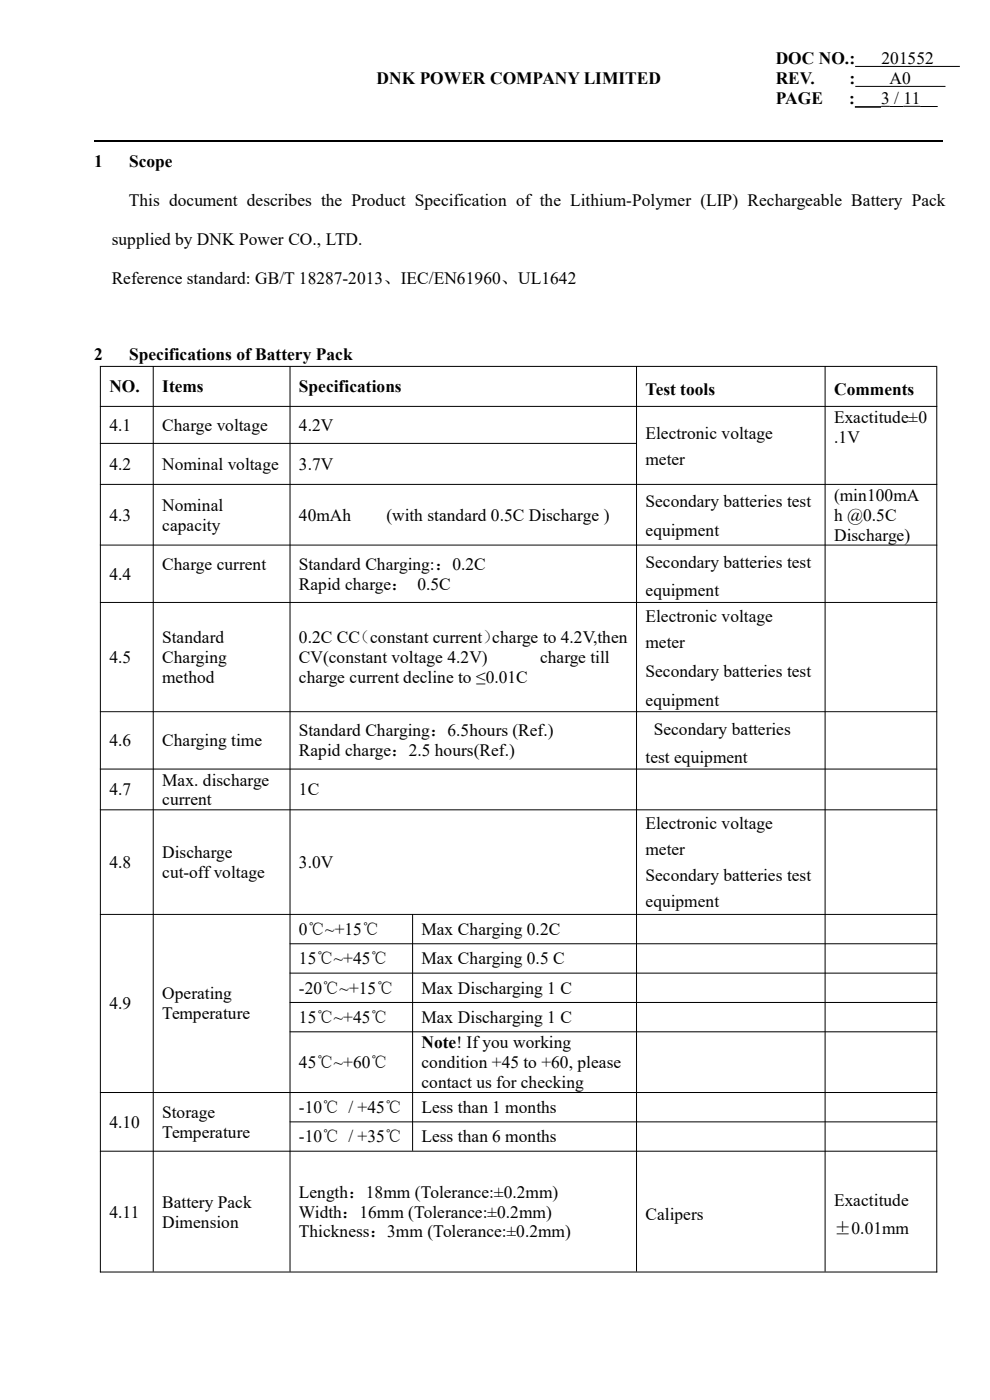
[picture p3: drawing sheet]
<svg xmlns="http://www.w3.org/2000/svg" width="210mm" height="297mm" viewBox="0 0 210 297" stroke-linecap="round" stroke-linejoin="round" font-family="sans-serif">
<defs><g id="words">
<g font-size="3.7">
<text x="79.9" y="17.9">DNK POWER COMPANY LIMITED</text>
<text x="164.5" y="13.6">DOC NO.:</text>
<text x="164.5" y="17.9">REV.</text>
<text x="180.2" y="17.9">:</text>
<text x="187" y="13.6">201552</text>
<text x="188.7" y="17.9">A0</text>
<text x="164.5" y="22.1">PAGE</text>
<text x="180.1" y="22.1">:</text>
<text x="186.9" y="22.1">3 / 11</text>
<text x="20" y="35.5">1</text>
<text x="27.4" y="35.5">Scope</text>
<text x="27.3" y="43.7">This document describes the Product Specification of the Lithium-Polymer (LIP) Rechargeable Battery Pack</text>
<text x="23.7" y="52">supplied by DNK Power CO., LTD.</text>
<text x="23.7" y="60.2">Reference standard: GB/T 18287-2013、IEC/EN61960、UL1642</text>
<text x="20" y="76.4">2</text>
<text x="27.4" y="76.4">Specifications ofBattery Pack</text>
<text x="23.2" y="83.2">NO.</text>
<text x="34.4" y="83.2">Items</text>
<text x="63.4" y="83.2">Specifications</text>
<text x="136.9" y="83.8">Test tools</text>
<text x="177" y="83.8">Comments</text>
<text x="177" y="89.7">Exactitude±0</text>
<text x="23.2" y="91.4">4.1</text>
<text x="34.4" y="91.4">Charge voltage</text>
<text x="63.4" y="91.4">4.2V</text>
<text x="136.9" y="93.1">Electronic voltage</text>
<text x="177" y="93.9">.1V</text>
<text x="23.2" y="99.7">4.2</text>
<text x="34.4" y="99.7">Nominal voltage</text>
<text x="63.4" y="99.7">3.7V</text>
<text x="136.9" y="98.6">meter</text>
<text x="136.9" y="107.6">Secondary batteries test</text>
<text x="177" y="106.2">(min100mA</text>
<text x="23.2" y="110.5">4.3</text>
<text x="34.4" y="108.3">Nominal</text>
<text x="34.4" y="112.6">capacity</text>
<text x="63.4" y="110.5">40mAh</text>
<text x="82" y="110.5">(with standard 0.5C Discharge )</text>
<text x="136.9" y="113.6">equipment</text>
<text x="177" y="110.5">h @0.5C</text>
<text x="177" y="114.7">Discharge)</text>
<text x="23.2" y="123">4.4</text>
<text x="34.4" y="120.9">Charge current</text>
<text x="63.4" y="120.9">Standard Charging:：0.2C</text>
<text x="63.4" y="125.1">Rapid charge： 0.5C</text>
<text x="136.9" y="120.5">Secondary batteries test</text>
<text x="136.9" y="126.5">equipment</text>
<text x="136.9" y="132">Electronic voltage</text>
<text x="34.4" y="136.4">Standard</text>
<text x="63.4" y="136.4">0.2C CC（constant current）charge to 4.2V,then</text>
<text x="136.9" y="137.5">meter</text>
<text x="23.2" y="140.6">4.5</text>
<text x="34.4" y="140.6">Charging</text>
<text x="63.4" y="140.6">CV(constant voltage 4.2V)</text>
<text x="114.6" y="140.6">charge till</text>
<text x="136.9" y="143.7">Secondary batteries test</text>
<text x="34.4" y="144.9">method</text>
<text x="63.4" y="144.9">charge current decline to ≤0.01C</text>
<text x="136.9" y="149.7">equipment</text>
<text x="138.7" y="155.9">Secondary batteries</text>
<text x="23.2" y="158.3">4.6</text>
<text x="34.4" y="158.3">Charging time</text>
<text x="63.4" y="156.2">Standard Charging：6.5hours (Ref.)</text>
<text x="63.4" y="160.5">Rapid charge：2.5 hours(Ref.)</text>
<text x="136.9" y="161.9">test equipment</text>
<text x="34.4" y="166.6">Max. discharge</text>
<text x="23.2" y="168.8">4.7</text>
<text x="34.4" y="170.9">current</text>
<text x="63.4" y="168.8">1C</text>
<text x="136.9" y="176">Electronic voltage</text>
<text x="23.2" y="184.2">4.8</text>
<text x="34.4" y="182.1">Discharge</text>
<text x="63.4" y="184.2">3.0V</text>
<text x="136.9" y="181.5">meter</text>
<text x="34.4" y="186.3">cut-offvoltage</text>
<text x="136.9" y="187">Secondary batteries test</text>
<text x="136.9" y="192.5">equipment</text>
<text x="63.4" y="198.3">0℃~+15℃</text>
<text x="89.4" y="198.3">Max Charging 0.2C</text>
<text x="63.4" y="204.6">15℃~+45℃</text>
<text x="89.4" y="204.6">Max Charging 0.5 C</text>
<text x="23.2" y="214.1">4.9</text>
<text x="34.4" y="212">Operating</text>
<text x="63.4" y="210.8">-20℃~+15℃</text>
<text x="89.4" y="210.8">Max Discharging 1 C</text>
<text x="34.4" y="216.3">Temperature</text>
<text x="63.4" y="217.1">15℃~+45℃</text>
<text x="89.4" y="217.1">Max Discharging 1 C</text>
<text x="63.4" y="226.6">45℃~+60℃</text>
<text x="89.4" y="222.4">Note! Ifyou working</text>
<text x="89.4" y="226.6">condition +45 to +60, please</text>
<text x="89.4" y="230.8">contact us for checking</text>
<text x="23.2" y="239.3">4.10</text>
<text x="34.4" y="237.2">Storage</text>
<text x="63.4" y="236.2">-10℃ / +45℃</text>
<text x="89.4" y="236.2">Less than 1 months</text>
<text x="34.4" y="241.4">Temperature</text>
<text x="63.4" y="242.4">-10℃ / +35℃</text>
<text x="89.4" y="242.4">Less than 6 months</text>
<text x="34.4" y="256.2">Battery Pack</text>
<text x="63.4" y="254.1">Length：18mm (Tolerance:±0.2mm)</text>
<text x="177" y="255.8">Exactitude</text>
<text x="23.2" y="258.3">4.11</text>
<text x="34.4" y="260.4">Dimension</text>
<text x="63.4" y="258.3">Width：16mm (Tolerance:±0.2mm)</text>
<text x="63.4" y="262.5">Thickness：3mm (Tolerance:±0.2mm)</text>
<text x="136.9" y="258.8">Calipers</text>
<text x="177" y="261.8">±0.01mm</text>
</g>
</g></defs>
<path d="M181.4 14.1h22.2M181.4 18.3h19.2M186.9 22.6h1.9M188.8 22.6h2.8M191.6 22.6h3.6M195.2 22.6h3.7" fill="none" stroke="#000" stroke-width=".21"/>
<path d="M181.3 22.7h5.6" fill="none" stroke="#000" stroke-width=".34"/>
<path d="M20 29.9h180" fill="none" stroke="#000" stroke-width=".25"/>
<path d="M30.5 7.1h8.5v7.1h-8.5z" fill-rule="evenodd" fill="#fff"/>
<path d="M30.5 7.3l.1-.2v7.1l-.1-.1h8.5l-.1 .1v-7.1l.1 .2zM30.3 7h8.9v7.3h-8.9z" fill="#fff"/>
<g fill="none" stroke="#000" stroke-width=".21">
<path d="M21.2 77.7h177.6M21.3 77.6v192.3M32.5 77.6v192.2M61.5 77.6v192.2M135 77.6v192.2M175 77.6v192.2M198.7 77.8v192.1M21.2 86.2h177.6M21.2 94.1h113.9M21.2 102.8h177.6M21.2 115.6h177.6M21.2 127.8h177.6"/>
<path d="M21.2 151h177.6M21.2 163.2h177.6M21.2 171.8h177.6M21.2 194h177.6M87.5 193.9v50.2M61.4 200.2h137.4M61.4 206.4h137.4M61.4 212.7h137.4M61.4 218.9h137.4M21.2 231.8h177.6M61.4 238h137.4M21.2 244.2h177.6"/>
<path d="M21.2 269.9h177.6"/>
</g>
<use href="#words"/>
</svg>
